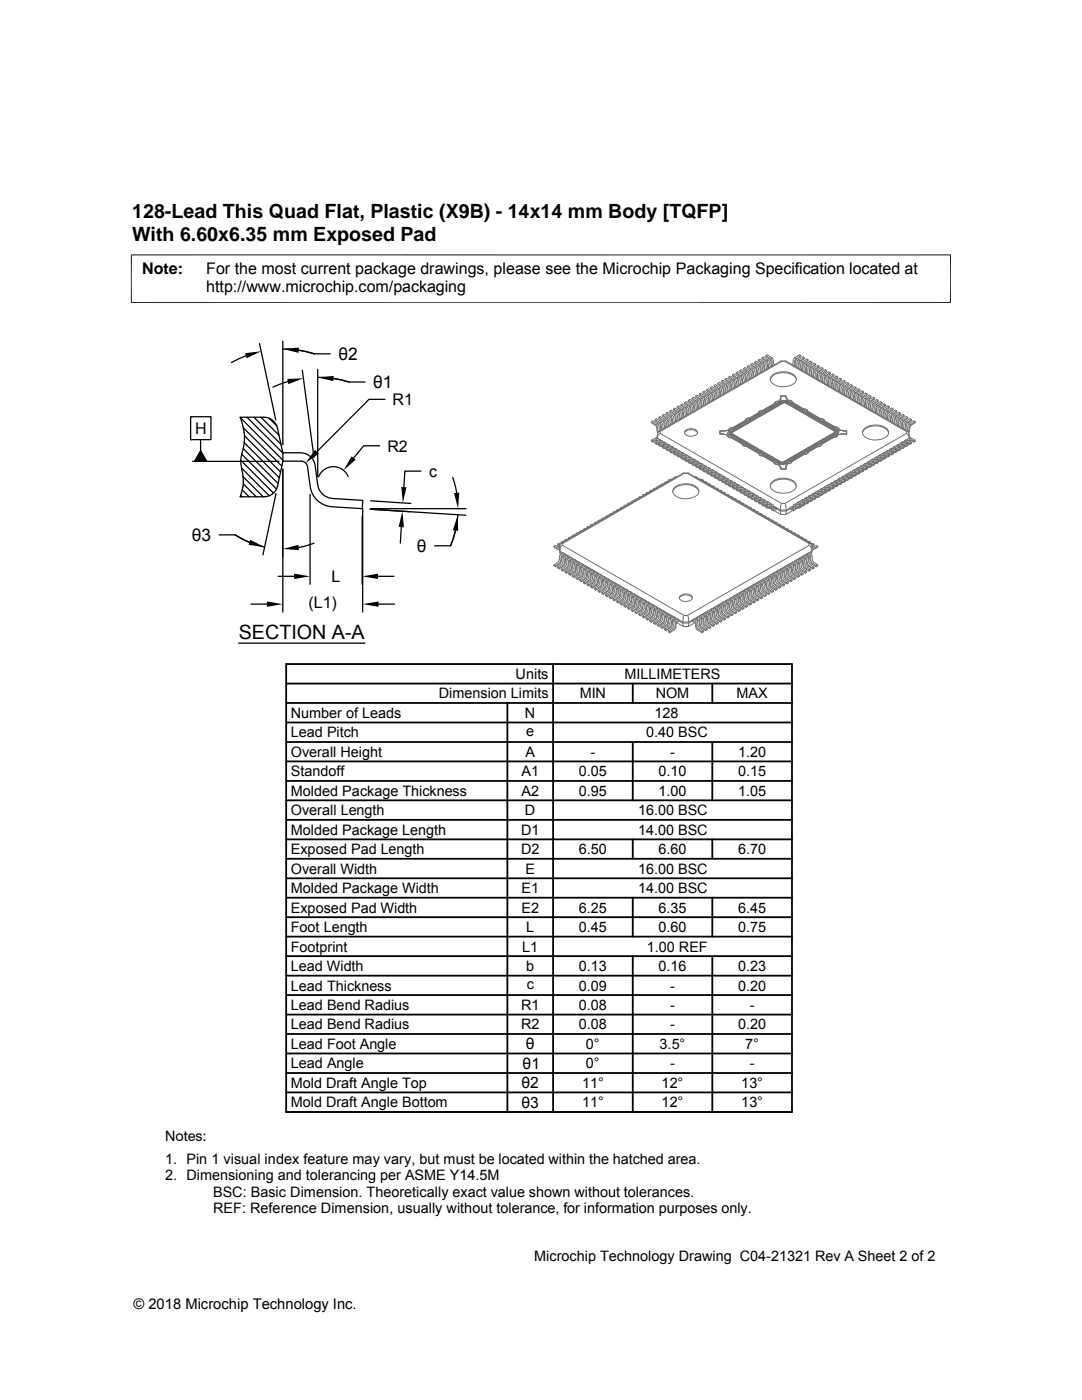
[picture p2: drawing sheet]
<svg xmlns="http://www.w3.org/2000/svg" width="216mm" height="279mm" viewBox="0 0 216 279" stroke-linecap="round" stroke-linejoin="round" font-family="sans-serif">
<defs><g id="words">
<g font-size="3.9">
<text x="26.4" y="43.5">128-Lead This Quad Flat, Plastic (X9B) - 14x14 mm Body [TQFP]</text>
<text x="26.4" y="48">With 6.60x6.35 mm Exposed Pad</text>
<text x="47.6" y="127.5">SECTION A-A</text>
</g>
<g font-size="3.5">
<text x="67.5" y="71.8">θ2</text>
<text x="74.5" y="77.4">θ1</text>
<text x="38.3" y="108">θ3</text>
<text x="83.2" y="110.1">θ</text>
</g>
<g font-size="3.2">
<text x="28.4" y="54.6">Note:</text>
<text x="41.1" y="58.3">http://www.microchip.com/packaging</text>
<text x="41.1" y="54.6">For the most current package drawings, please see the Microchip Packaging Specification located at</text>
<text x="78.3" y="80.8">R1</text>
<text x="38.9" y="86.6">H</text>
<text x="77.3" y="90.1">R2</text>
<text x="85.6" y="95.2">c</text>
<text x="66.1" y="116.2">L</text>
<text x="61.5" y="121.4">(L1)</text>
</g>
<g font-size="3.1">
<text x="104.9" y="209.4">θ</text>
<text x="104.3" y="213.3">θ1</text>
<text x="104.1" y="217.2">θ2</text>
<text x="104.1" y="221.1">θ3</text>
</g>
<g font-size="2.9">
<text x="102.9" y="135.5">Units</text>
<text x="124.6" y="135.5">MILLIMETERS</text>
<text x="58" y="143.3">Number of Leads</text>
<text x="87.6" y="139.4">Dimension Limits</text>
<text x="104.8" y="143.3">N</text>
<text x="115.7" y="139.4">MIN</text>
<text x="130.6" y="143.3">128</text>
<text x="130.8" y="139.4">NOM</text>
<text x="147" y="139.4">MAX</text>
<text x="58" y="147.2">Lead Pitch</text>
<text x="105" y="146.9">e</text>
<text x="128.9" y="147.2">0.40 BSC</text>
<text x="58" y="154.9">Standoff</text>
<text x="58" y="151">Overall Height</text>
<text x="104.1" y="154.9">A1</text>
<text x="104.8" y="151">A</text>
<text x="115.5" y="154.9">0.05</text>
<text x="117.8" y="151">-</text>
<text x="131.4" y="154.9">0.10</text>
<text x="133.7" y="151">-</text>
<text x="147.3" y="154.9">0.15</text>
<text x="147.3" y="151">1.20</text>
<text x="58" y="158.8">Molded Package Thickness</text>
<text x="104.1" y="158.8">A2</text>
<text x="115.5" y="158.8">0.95</text>
<text x="131.4" y="158.8">1.00</text>
<text x="147.3" y="158.8">1.05</text>
<text x="58" y="166.6">Molded Package Length</text>
<text x="58" y="162.7">Overall Length</text>
<text x="104" y="166.6">D1</text>
<text x="104.8" y="162.7">D</text>
<text x="127.3" y="166.6">14.00 BSC</text>
<text x="127.3" y="162.7">16.00 BSC</text>
<text x="58" y="170.5">Exposed Pad Length</text>
<text x="104" y="170.5">D2</text>
<text x="115.5" y="170.5">6.50</text>
<text x="131.4" y="170.5">6.60</text>
<text x="147.3" y="170.5">6.70</text>
<text x="58" y="178.2">Molded Package Width</text>
<text x="58" y="174.4">Overall Width</text>
<text x="104" y="178.2">E1</text>
<text x="104.8" y="174.4">E</text>
<text x="127.3" y="178.2">14.00 BSC</text>
<text x="127.3" y="174.4">16.00 BSC</text>
<text x="58" y="182.1">Exposed Pad Width</text>
<text x="104" y="182.1">E2</text>
<text x="115.5" y="182.1">6.25</text>
<text x="131.4" y="182.1">6.35</text>
<text x="147.3" y="182.1">6.45</text>
<text x="58" y="186">Foot Length</text>
<text x="58" y="189.9">Footprint</text>
<text x="104.2" y="189.9">L1</text>
<text x="105" y="186">L</text>
<text x="115.5" y="186">0.45</text>
<text x="129.1" y="189.9">1.00 REF</text>
<text x="131.4" y="186">0.60</text>
<text x="147.3" y="186">0.75</text>
<text x="58" y="193.8">Lead Width</text>
<text x="58" y="197.7">Lead Thickness</text>
<text x="105" y="193.8">b</text>
<text x="105.1" y="197.4">c</text>
<text x="115.5" y="197.7">0.09</text>
<text x="115.5" y="193.8">0.13</text>
<text x="131.4" y="193.8">0.16</text>
<text x="133.7" y="197.7">-</text>
<text x="147.3" y="197.7">0.20</text>
<text x="147.3" y="193.8">0.23</text>
<text x="58" y="201.6">Lead Bend Radius</text>
<text x="104" y="201.6">R1</text>
<text x="115.5" y="201.6">0.08</text>
<text x="133.7" y="201.6">-</text>
<text x="149.6" y="201.6">-</text>
<text x="58" y="209.3">Lead Foot Angle</text>
<text x="58" y="205.4">Lead Bend Radius</text>
<text x="104" y="205.4">R2</text>
<text x="115.5" y="205.4">0.08</text>
<text x="116.9" y="209.3">0°</text>
<text x="131.6" y="209.3">3.5°</text>
<text x="133.7" y="205.4">-</text>
<text x="147.3" y="205.4">0.20</text>
<text x="148.7" y="209.3">7°</text>
<text x="58" y="213.2">Lead Angle</text>
<text x="116.9" y="213.2">0°</text>
<text x="133.7" y="213.2">-</text>
<text x="149.6" y="213.2">-</text>
<text x="58" y="221">Mold Draft Angle Bottom</text>
<text x="58" y="217.1">Mold Draft Angle Top</text>
<text x="116.1" y="221">11°</text>
<text x="116.1" y="217.1">11°</text>
<text x="132" y="221">12°</text>
<text x="132" y="217.1">12°</text>
<text x="147.9" y="221">13°</text>
<text x="147.9" y="217.1">13°</text>
<text x="32.9" y="227.6">Notes:</text>
<text x="32.9" y="232.2">1. Pin 1 visual index feature may vary, but must be located within the hatched area.</text>
<text x="32.9" y="235.5">2. Dimensioning and tolerancing per ASME Y14.5M</text>
<text x="42.5" y="238.8">BSC: Basic Dimension. Theoretically exact value shown without tolerances.</text>
<text x="42.5" y="242.2">REF: Reference Dimension, usually without tolerance, for information purposes only.</text>
<text x="106.6" y="251.7">Microchip Technology Drawing C04-21321 Rev A Sheet 2 of 2</text>
<text x="26.6" y="261.3">© 2018 Microchip Technology Inc.</text>
</g>
</g></defs>
<g fill="none" stroke="#727272" stroke-width=".2">
<path d="M137.4 79.9l.9 .6 .3-.2M138.1 79.5l.9 .6 .3-.2M138.8 79l1 .7 .3-.2M139.3 79.9l.3 .3 .1 1.1M139.3 79.9l-.9-.6-.3 .2v.2l.7 .5a1.74 1.74 0 0 1 .5 1.4M139.6 78.6l.9 .6 .3-.1M139.8 79.7l.2 .4 .2 1M140.1 79.5l.2 .4 .2 1M140.1 79.5l-1-.6-.3 .1v.3l1 .7 .2 1.2M140.3 78.2l.9 .6 .3-.1M140.5 79.2l.3 .5 .1 1M140.8 79.1l.3 .4 .1 1"/>
<path d="M140.8 79.1l-1-.7-.2 .2-.1 .2 1 .7 .2 1.3M141 77.8l1 .6 .3-.2M141.2 78.8l.3 .3 .1 1.1M141.5 78.7l.3 .3 .1 1.1M141.5 78.7l-.9-.7-.3 .2v.2l.9 .7 .3 1.2M141.8 77.3l.9 .7 .3-.2M142 78.4l.2 .3 .2 1.1M142.3 78.2l.2 .3 .2 1.1M142.3 78.2l-1-.6-.3 .2v.2l.7 .5a1.7 1.7 0 0 1 .5 1.4M142.5 76.9l.9 .7 .3-.2M142.7 78l.2 .3 .2 1.1M143 77.8l.2 .3 .2 1.1"/>
<path d="M143 77.8l-1-.6-.2 .1v.3l.7 .4a1.72 1.72 0 0 1 .4 1.5h.1M143.2 76.5l1 .6 .3-.2M143.4 77.6l.3 .4 .2 1M143.7 77.4l.3 .4 .2 1M143.7 77.4l-.9-.7-.3 .2v.2l.9 .8 .3 1.2M144 76.1l.9 .6 .3-.2M144.2 77.1l.2 .4 .2 1M144.5 76.9l.2 .4 .2 1.1M144.5 76.9l-1-.6-.3 .2v.2l1 .7 .2 1.2M144.7 75.6l.9 .7 .3-.2M144.9 76.7l.2 .3 .2 1.1M145.2 76.5l.2 .4 .2 1"/>
<path d="M145.2 76.5l-.9-.6-.3 .2v.2l.9 .6 .3 1.3M145.4 75.2l1 .6 .3-.1M145.6 76.3l.3 .3 .2 1.1M145.9 76.1l.3 .3 .2 1.1M145.9 76.1l-.9-.6-.3 .1v.3l1 .7 .2 1.2M146.2 74.8l.9 .6 .3-.2M146.4 75.8l.2 .4 .2 1.1M146.7 75.7l.2 .4 .2 1M146.7 75.7l-1-.6-.3 .1v.2l1 .8 .2 1.2M146.9 74.4l1 .6 .3-.2M147.1 75.4l.3 .4 .2 1M147.4 75.2l.3 .5 .1 1"/>
<path d="M147.4 75.2l-.9-.6-.3 .2v.2l1 .8 .2 1.1M147.7 73.9l.9 .7 .3-.2M147.9 75l.2 .3 .2 1.1M148.2 74.8l.2 .3 .2 1.1M148.2 74.8l-1-.6-.3 .2v.2l1 .8 .2 1.1M148.4 73.5l.9 .6 .3-.1M148.6 74.6l.2 .3 .2 1.1M148.9 74.4l.2 .3 .2 1.1M148.9 74.4l-.9-.6-.3 .1-.1 .3 1 .7 .2 1.2M149.1 73.1l1 .6 .3-.1M149.3 74.1l.3 .4 .2 1.1M149.6 74l.3 .3 .2 1.1"/>
<path d="M149.6 74l-.9-.7-.3 .2v.2l.7 .5a1.74 1.74 0 0 1 .5 1.4M149.9 72.7l.9 .6 .3-.2M150.1 73.7l.2 .4 .2 1M150.4 73.6l.2 .4 .2 1M150.4 73.6l-1-.7-.3 .2v.2l1 .7 .2 1.2M150.6 72.2l1 .7 .2-.2M150.8 73.3l.3 .4 .1 1M151.1 73.1l.3 .4 .1 1M151.1 73.1l-.9-.6-.3 .2-.1 .2 1 .7 .2 1.2M151.3 71.8l1 .7 .3-.2M151.6 72.9l.2 .3 .2 1.1M151.8 72.7l.3 .3 .2 1.1"/>
<path d="M151.8 72.7l-.9-.6-.3 .1v.3l.9 .7 .3 1.2M152.1 71.4l.9 .6 .3-.1M152.3 72.5l.2 .3 .2 1.1M152.6 72.3l.2 .3 .2 1.1M152.6 72.3l-1-.7-.3 .2v.2l.7 .5a1.7 1.7 0 0 1 .5 1.4v.1M152.8 71l1 .6 .3-.2M153 72l.2 .3 .2 1.1M153.3 71.9l.2 .3 .2 1.1M153.3 71.9l-.9-.7-.3 .2v.2l.9 .7 .3 1.2M153.7 75.8a2.57 2.57 0 0 1 2.9-1.4l1.5 .4 .6 .5 .2 .5M153.8 71.6l.2 .4 .2 1M154.1 71.4l.2 .4 .2 1"/>
<path d="M154.1 71.4l-1-.6-.3 .2v.2l1 .7 .2 1.2M154.1 74.9a3.7 3.7 0 0 1 4.6 .2 1.13 1.13 0 0 1-.7 1.7 3.4 3.4 0 0 1-4.2-.7 .98 .98 0 0 1 .3-1.2zM155.8 72.1l-24.4 14M155.8 72.1h.2M155.8 72.1h.9M156.6 72.1h.2l24.4 14M158.5 71.4l1-.6 .3 .2-1 .6zM158.5 71.4l-.2 .4-.2 1M158.8 71.6l-.2 .4-.2 1M159.3 71.9l.9-.7 .3 .2-.9 .6zM159.3 71.9l-.3 .4-.1 1M159.6 72l-.3 .4-.1 1"/>
<path d="M159.8 71v.2l-1 .7-.2 1.2M160 72.3l1-.7 .3 .2-1 .7zM160 72.3l-.2 .3-.2 1.1M160.3 72.5l-.2 .3-.2 1.1M160.5 71.4v.2l-1 .8-.2 1.1M160.8 72.7l.9-.6 .3 .1-1 .7zM160.8 72.7l-.3 .3-.2 1.1M161 72.9l-.2 .3-.2 1.1M161.3 71.8v.2l-1 .7-.2 1.3M161.5 73.1l.9-.6 .3 .2-.9 .6zM161.5 73.1l-.2 .3-.2 1.1M161.8 73.3l-.2 .3-.2 1.1"/>
<path d="M162 72.2v.3l-1 .8-.2 1.1M162.2 73.6l1-.7 .3 .2-1 .6zM162.2 73.6l-.2 .4-.2 1M162.5 73.7l-.2 .4-.2 1M162.7 72.7l.1 .2-1 .8-.3 1.1M163 74l.9-.7 .3 .2-.9 .6zM163 74l-.3 .4-.2 1M163.3 74.1l-.3 .5-.2 1M163.5 73.1v.2l-1 .8-.2 1.1M163.7 74.4l1-.6 .2 .1-.9 .7zM163.7 74.4l-.2 .3-.2 1.1M164 74.6l-.2 .3-.2 1.1"/>
<path d="M164.2 73.5v.2l-.9 .7-.3 1.2M164.4 74.8l1-.6 .3 .2-1 .6zM164.4 74.8l-.2 .3-.2 1.1M164.7 75l-.2 .3-.2 1.1M164.9 73.9l.1 .3-1 .8-.3 1.1M165.2 75.2l.9-.6 .3 .2-.9 .6zM165.2 75.2l-.2 .4-.2 1.1M165.5 75.4l-.3 .3-.2 1.1M165.7 74.4v.2l-1 .8-.2 1.1M165.9 75.7l1-.6 .3 .1-1 .6zM165.9 75.7l-.2 .4-.2 1M166.2 75.8l-.3 .5-.1 1"/>
<path d="M166.4 74.8v.2l-1 .8-.2 1.1M166.6 76.1l1-.6 .3 .1-1 .7zM166.6 76.1l-.2 .4-.2 1M166.9 76.3l-.2 .3-.2 1.1M167.2 75.2v.2l-1 .8-.2 1.2M167.4 76.5l.9-.6 .3 .2-.9 .6zM167.4 76.5l-.2 .4-.2 1M167.7 76.7l-.3 .3-.1 1.1M167.9 75.6v.3l-1 .8-.2 1.1M168.1 76.9l1-.6 .3 .2-1 .6zM168.1 76.9l-.2 .4-.2 1.1M168.4 77.1l-.2 .3-.2 1.1"/>
<path d="M168.6 76.1v.2l-.9 .6-.3 1.3M168.8 77.4l1-.6 .3 .1-1 .7zM168.8 77.4l-.2 .3-.2 1.1M169.1 77.6l-.2 .4-.2 1M169.4 76.5v.2l-.9 .6-.3 1.3M169.6 77.8l.9-.6 .3 .1-.9 .7zM169.6 77.8l-.3 .4-.1 1M169.9 78l-.3 .4-.1 1M170.1 76.9v.2l-1 .8-.2 1.2M170.3 78.2l1-.6 .3 .2-1 .6zM170.3 78.2l-.2 .3-.2 1.1M170.6 78.4l-.2 .3-.2 1.1"/>
<path d="M170.8 77.3v.3l-.9 .8-.2 1.1M171.1 78.7l.9-.7 .3 .2-1 .6zM171.1 78.7l-.3 .3-.2 1.1M171.3 78.8l-.2 .3-.2 1.1M171.6 77.8v.2l-1 .8-.2 1.1M171.8 79.1l.9-.7 .3 .2-.9 .6zM171.8 79.1l-.2 .3-.2 1.1M172.1 79.2l-.2 .4-.2 1.1M172.3 78.2v.2l-1 .8-.2 1.1M172.5 79.5l1-.6 .3 .1-1 .7zM172.5 79.5l-.2 .4-.2 1M172.8 79.7l-.2 .4-.2 1"/>
<path d="M173 78.6l.1 .2-1 .8-.2 1.2M173.3 79.9l.9-.6 .3 .2-.9 .6zM173.3 79.9l-.3 .4-.2 1M173.8 79v.3l-1 .7-.2 1.2M174.5 79.5v.2l-.9 .7-.3 1.2M175.2 79.9l.1 .2-1 .8-.2 1.1M126.7 99.8l-.3 .2M126.7 99.8l.2 .1M126.7 99.7l.3 .1M127.3 99.6h-.2v.1M127.4 99.3l.3 .1M127.5 99.4l-.4 .2-.1-.1-.3 .3"/>
<path d="M127.5 99.4h.1M127.9 99.2l-.2-.1-.3 .2 .1 .1M128.1 99.2l-.2-.1-.1 .2M128.2 98.8l.3 .2M128.2 99l-.3 .1M128.2 99h.2M128.8 98.8l-.2-.1v.2M128.9 98.4l.3 .2M129.1 98.6l-.6 .1-.3 .1v.2M129.4 98.3l-.5 .1v.2M129.5 98.3h-.1l-.1 .2M129.7 98.1l-.3 .2"/>
<path d="M129.7 98.1l.1 .1M129.7 98l.2 .1M130 87.8v.3l.3 .1 .8-.4 .2 .2M130 84.1l.9 .7 .3-.2M130.3 97.9h-.2v.1M130.4 97.6l.3 .1M130.4 97.7l-.7 .3v.1M130.4 97.7h.2M130.7 88.3v.2l.3 .2 .9-.5 .2 .2M130.7 83.7l1 .6 .3-.1M130.9 87.4l.5 .1M130.9 87.4l.3 .1-.9 .5"/>
<path d="M130.9 87.4l-.9 .4 .3 .2v.2M130.9 84.8l.2 .3 .3 1.1M131 97.5l-.1-.1-.1 .2M131 87.9l.1 .2M131 87.8v.1M131.1 97.1l.3 .2M131.1 97.3l-.4 .1-.3 .2v.1M131.1 88.6h.1M131.1 97.3h.2M131.2 88.6l.2 .1M131.2 87.5l.2 .1 .1 .3M131.2 84.6l.2 .3 .2 1.1"/>
<path d="M131.2 84.6l-.9-.6-.3 .1v.2l1 .8 .1 1.1 .2 .2M131.4 88.5v.2M131.4 88.7v.2l.3 .2 .8-.4 .3 .1M131.4 83.3l1 .6 .3-.1M131.5 87.8h.1M131.6 88.4h.2M131.7 87.8l.4 .2M131.7 87.8l.3 .2-1 .4M131.7 87.8l-1 .5 .3 .1v.3M131.7 84.3l.2 .4 .2 1M131.7 86.1h-.3a1.17 1.17 0 0 0-.2 1.3l.1-.6 .4-.3M131.7 86.1l24.3-14h.6l24.2 14v.4l-24.2 14h-.6l-24.3-14z"/>
<path d="M131.8 97.1l-.2-.1-.1 .2M131.8 88.3v.2M131.9 96.7l.2 .1M132 88h.1l.1 .3M132 84.2l.2 .3 .2 1.1M132 84.2l-1-.7-.3 .2v.2l.7 .5a1.7 1.7 0 0 1 .5 1.4v.1M132.1 96.9l-.7 .1-.3 .1v.2M132.1 88.9l.1 .3-.3-.2M132.2 89.1v.2l.3 .2 .8-.4 .2 .1M132.2 82.9l.9 .6 .3-.2M132.2 88.2l.1 .1M132.3 96.6l-.4 .1v.2"/>
<path d="M132.3 88.8h.2M132.4 88.2l.5 .2M132.4 88.2l.3 .2-1 .5M132.4 88.2l-1 .5 .3 .2v.2M132.4 83.9l.2 .3 .2 1.1M132.5 88.7v.2M132.5 88.7h.1M132.5 96.6h-.2v.2M132.6 96.3l.3 .1M132.6 89.4v.1M132.7 88.4h.2l.1 .3M132.7 83.8l.2 .3 .2 1.1"/>
<path d="M132.7 83.8l-1-.7-.3 .2v.2l1 .7 .3 1.2M132.8 96.5l-.2-.1-.3 .2M132.9 89.3v.3l-.3-.1M132.9 89.5v.3l.3 .1 .8-.4 .3 .2M132.9 82.4l1 .7 .3-.2M133 89.2h.3M133.1 88.6l.5 .2M133.1 88.6l.3 .2-.9 .5M133.1 88.6l-.9 .5 .3 .2v.2M133.1 83.5l.3 .4 .2 1M133.2 96.2h-.1l-.1 .2M133.2 89.1l.1 .3"/>
<path d="M133.3 96l-.7 .3v.1M133.3 95.8l.3 .2M133.3 96l.2 .1M133.4 88.8l.2 .1 .1 .2M133.4 83.3l.3 .4 .2 1M133.4 83.3l-.9-.6-.3 .2v.2l.9 .7 .3 1.2M133.6 89.7l.1 .3-.4-.1M133.7 90l-.1 .2 .3 .2 .8-.4 .3 .1M133.7 82l.9 .7 .3-.2M133.7 89.1h.1M133.8 89.6l.2 .1M133.8 95.8l-.2-.1-.3 .1v.2"/>
<path d="M133.9 89.1l.4 .2M133.9 89.1l.3 .1-1 .5M133.9 89.1l-1 .4 .3 .2v.2M133.9 83.1l.2 .4 .2 1M134 95.8l-.2-.1v.2M134 89.6v.2M134 89.5v.1M134.1 90.3h.1M134.1 90.3l.3 .1M134.2 89.2l.2 .1 .1 .3M134.2 82.9l.2 .3 .2 1.1M134.2 82.9l-1-.6-.3 .1v.3l1 .7 .2 1.2"/>
<path d="M134.2 98.1a2.58 2.58 0 0 1 3-1.4l1.5 .5 .5 .4 .2 .5M134.3 95.6l-.5 .1M134.3 90.2l.1 .2M134.4 90.4v.2l.3 .2 .8-.4 .2 .1M134.4 81.6l.9 .6 .3-.2M134.5 89.5v.1M134.5 90.1h.2M134.6 89.5l.5 .2M134.6 89.5l.3 .2-.9 .4M134.6 89.5l-.9 .5 .3 .1-.1 .3M134.6 82.7l.2 .3 .2 1.1M134.6 97.2a3.7 3.7 0 0 1 4.6 .2 1.13 1.13 0 0 1-.6 1.8 3.4 3.4 0 0 1-4.2-.7 .98 .98 0 0 1 .2-1.3z"/>
<path d="M134.7 95.4l-.2-.1v.2M134.7 90v.2M134.7 90h.1M134.9 89.7h.2l.1 .3M134.9 82.5l.2 .3 .2 1.1M134.9 82.5l-.9-.6-.3 .1-.1 .2 1 .7 .3 1.3M135 95.2l-.5 .1M135.1 90.6v.3l-.3-.2M135.1 90.8v.2l.3 .2 .8-.4 .3 .1M135.1 81.2l1 .6 .3-.2M135.2 89.9v.1M135.3 90.5h.2"/>
<path d="M135.3 89.9l.5 .2M135.3 89.9l.3 .2-.9 .5M135.3 89.9l-.9 .5 .3 .2v.2M135.3 82.2l.3 .3 .2 1.1M135.4 90.4l.1 .2M135.6 91.1h.1M135.6 90.1h.3v.3M135.6 82l.3 .4 .2 1.1M135.6 82l-.9-.6-.3 .2v.2l.9 .6 .3 1.3M135.8 91l.1 .3-.3-.2M135.9 91.2l-.1 .3 .3 .1 .8-.4 .3 .2M135.9 80.8l.9 .6 .3-.2"/>
<path d="M135.9 90.4h.1M136 90.9l.2 .1M136.1 90.3l.4 .2M136.1 90.3l.3 .2-1 .5M136.1 90.3l-1 .5 .3 .2v.2M136.1 81.8l.2 .3 .2 1.1M136.2 90.8v.3M136.2 90.8h.1M136.4 90.5l.2 .1 .1 .2M136.4 81.6l.2 .4 .2 1M136.4 81.6l-1-.6-.3 .2v.2l1 .8 .2 1.1M136.4 94.4l.1 .1"/>
<path d="M136.4 94.4l-24.4 14.1M136.4 94.4h.9M136.5 91.4l.1 .3-.3-.1M136.6 86.4a1.58 1.58 0 0 1 2.6 0M136.6 91.7v.2l.3 .2 .8-.4 .2 .1M136.6 80.3l1 .6 .3-.1M136.7 90.8h.1M136.7 86a1.61 1.61 0 0 1 2.5 .3 1.55 1.55 0 0 1-2.6 .1zM136.7 91.3l.2 .1M136.8 90.8l.5 .2M136.8 90.8l.3 .1-.9 .5M136.8 90.8l-.9 .4 .3 .2-.1 .2"/>
<path d="M136.8 81.4l.3 .4 .1 1M136.9 91.2v.3M137 92h.1M137.1 92l.2 .1M137.1 90.9l.2 .1 .1 .3M137.1 81.2l.3 .4 .1 1M137.1 81.2l-.9-.6-.3 .2-.1 .2 1.1 .7 .2 1.2M137.2 94.5l.1-.1 24.4 14.1M137.3 91.9v.2M137.4 92.1l-.1 .2 .3 .2 .9-.4 .2 .1M137.4 91.2h.1M137.5 91.8h.2"/>
<path d="M137.6 91.2l.4 .2M137.6 91.2l.3 .2-1 .4M137.6 91.2l-1 .5 .3 .1v.3M137.6 80.9l.2 .4 .2 1.1M137.7 91.7v.2M137.7 91.7h.1M137.8 92.4h.1M137.9 91.4h.1l.1 .3M137.9 80.8l.2 .3 .2 1.1M137.9 80.8l-1-.6-.3 .1v.2l1 .8 .2 1.2M138 92.3l.1 .3-.3-.2M138.1 92.5v.2l.3 .2 .8-.4 .2 .1"/>
<path d="M138.1 91.7h.1M138.2 92.2h.2M138.3 91.6l.4 .2M138.3 91.6l.3 .2-1 .4M138.3 91.6l-.9 .5 .2 .1v.3M138.3 80.5l.2 .3 .2 1.1M138.4 92.1v.2M138.5 92.8h.1M138.6 91.8l.2 .1 .1 .2M138.6 80.3l.2 .4 .2 1.1M138.6 80.3l-1-.6-.2 .2-.1 .2 1 .8 .2 1.1M138.7 92.7l.1 .3-.3-.2"/>
<path d="M138.8 92.9v.3l.3 .1 .7-.3 .3 .1M138.9 92.1h.1M138.9 95.1l.2 .2M138.9 95.1l-.2 .1M138.9 92.6h.2M139 95.4l.1-.1 .1 .2M139 92l.5 .2M139 92l.3 .2-.9 .5M139 92l-.9 .5 .3 .2v.2M139 80.1l.3 .3 .1 1.1M139.1 92.5l.1 .3M139.1 92.5h.1"/>
<path d="M139.3 93.3l.2 .1M139.3 93.3h.1M139.3 92.2l.3 .1v.2M139.4 95.6l.5 .1M139.5 93.1v.3M139.6 93.4l-.1 .2 .3 .2 .9-.5 .2 .2M139.7 93l.2 .1M139.7 95.8l.2-.1 .1 .2M139.8 92.5l.4 .1M139.8 92.5l.3 .1-1 .5M139.8 92.5l-1 .4 .3 .2v.2M139.9 92.9v.3"/>
<path d="M139.9 95.8l.2-.1 .3 .1-.1 .2M140 93.7h.1M140.1 92.6l.2 .2v.2M140.2 93.6l.1 .3-.3-.2M140.3 93.8v.2l.3 .2 .8-.4 .2 .1M140.3 92.9h.1M140.3 96l.5 .1 .3 .3M140.3 96l-.1 .1M140.4 95.8l-.3 .2M140.4 93.5h.2M140.5 96.2h.1l.1 .2M140.5 92.9l.4 .2"/>
<path d="M140.5 92.9l.3 .1-1 .5M140.5 92.9l-.9 .5 .2 .1v.3M140.6 93.4v.2M140.6 93.4h.1M140.8 93l.2 .1 .1 .3M140.9 94l.1 .3-.3-.2M141 94.2v.2l.3 .2 .9-.4 .2 .1M141.1 93.3v.1M141.1 96.4l.4 .1 .3 .2v.2M141.1 96.4l-.2 .1M141.1 96.3l-.3 .1M141.1 93.9h.3"/>
<path d="M141.2 96.6h.2v.2M141.2 93.3l.5 .2M141.2 93.3l.3 .2-.9 .5M141.2 93.3l-.9 .5 .3 .2v.2M141.4 93.8v.2M141.5 94.5v.1M141.5 93.5h.2l.1 .3M141.6 96.9l.2-.1 .3 .2M141.7 94.4l.1 .3-.3-.1M141.8 94.6v.3l.2 .1 .9-.4 .2 .2M141.8 93.8h.1M141.8 96.7l-.3 .1"/>
<path d="M141.9 94.3h.2M141.9 97.1l.2-.1 .1 .2M142 93.7l.4 .2M142 93.7l.3 .2-1 .5M142 93.7l-1 .5 .3 .2v.2M142.1 94.2h.1M142.1 94.2v.3M142.1 97h.2l.3 .1v.2M142.2 95l.3 .1M142.3 93.9h.2l.1 .3M142.4 97.3h.1l.3 .2M142.4 94.8l.1 .3"/>
<path d="M142.5 95.1v.2l.3 .2 .8-.4 .2 .1M142.5 94.2h.1M142.6 97.1l-.3 .2M142.6 94.7l.2 .1M142.7 97.5h.2v.1M142.7 94.2l.5 .1M142.7 94.2l.3 .1-1 .5M142.7 94.2l-.9 .4 .2 .2v.2M142.8 94.6l.1 .3M142.9 97.5l.4 .1v.1M142.9 95.4h.1M143 94.3l.2 .1 .1 .3"/>
<path d="M143.2 95.3v.3l-.3-.2M143.2 95.5v.2l.3 .2 .8-.4 .3 .1M143.3 94.6v.1M143.3 97.7l.3 .2M143.3 97.7h-.2M143.3 97.6l-.3 .1M143.3 95.2h.3M143.4 97.9h.2v.1M143.4 94.6l.5 .2M143.4 94.6l.3 .2-.9 .4M143.4 94.6l-.9 .5 .3 .1v.3M143.6 95.1v.2"/>
<path d="M143.6 95.1h.1M143.6 97.9l.4 .1v.1M143.7 86l1.6-.1 .3-.2-.1-.1 .4-.3 .3 .1 2.6-1.5v-.2l.4-.3 .3 .1 1.9-1.1-.1-.2 .5-.2h.3l2.6-1.5-.1-.2 1-.3v-.2l.2-.1v-.7h1v.4l.2 .3 .4 .2h.3l.5 .3-.1 .1 2.3 1.4 .3-.1 .4 .3-.1 .1 2.7 1.6 .3-.1 .4 .3v.2l2.3 1.3 .2-.1 .8 .7 1.2 .1v.6l-1.6 .1-.3 .2 .1 .1-.5 .3-.2-.1-2.7 1.6 .1 .1-.4 .3-.3-.1-1.9 1.1v.2l-.4 .3-.3-.1-2.6 1.5 .1 .2-1 .3-.2 .4v.6h-1v-.4l-.2-.1v-.2l-.5-.3-.2 .1-.4-.3v-.1l-2.3-1.3h-.2l-.5-.3v-.1l-2.6-1.6-.3 .1-.4-.3v-.2l-2.3-1.3-.2 .1-.8-.7-1.2-.1zM143.7 86l1.6-.1 .3-.2-.1-.1 .4-.3 .3 .1 2.6-1.5v-.2l.4-.3 .3 .1 1.9-1.1-.1-.2 .5-.2h.3l2.6-1.5-.1-.2 1-.3v-.2l.2-.1v-.7h1v.4l.2 .3 .5 .3 .2-.1 .5 .3-.1 .1 2.3 1.4 .3-.1 .4 .3-.1 .1 2.7 1.6 .3-.1 .4 .3v.2l2.3 1.3 .2-.1 .8 .7 1.2 .1v.6l-1.6 .1-.3 .2 .1 .1-.5 .3-.2-.1-2.6 1.5v.2l-.4 .3-.3-.1-1.9 1.1v.2l-.4 .3-.3-.1-2.6 1.5 .1 .2-1 .3-.2 .4v.6h-1v-.4l-.2-.1v-.2l-.5-.3-.2 .1-.4-.3v-.1l-2.3-1.3h-.2l-.5-.3v-.1l-2.6-1.6-.3 .1-.4-.3v-.2l-2.3-1.3-.2 .1-.8-.7-1.2-.1zM143.7 94.8h.3v.3M143.9 95.7l.1 .3-.3-.2M144 95.9v.2l.3 .2 .8-.4 .2 .1M144 95l.1 .1M144 98.1l.5 .1 .3 .2v.2M144 98.1l-.2 .1M144 98l-.3 .1M144.1 95.6h.2"/>
<path d="M144.1 98.3h.2l.1 .2M144.2 95l.4 .2M144.2 95l.3 .2-1 .5M144.2 95l-1 .5 .3 .2v.2M144.3 95.5v.2M144.3 95.5h.1M144.4 96.2h.1M144.5 95.2h.2l.1 .3M144.6 96.1l.1 .3-.3-.2M144.7 96.3v.3l.3 .1 .8-.4 .2 .2M144.8 95.5h.1M144.8 98.6l.2 .1"/>
<path d="M144.8 98.6h-.2M144.8 98.4l-.3 .2M144.8 96l.2 .1M144.9 98.8l.2-.1v.2M144.9 95.4l.5 .2M144.9 95.4l.3 .2-.9 .5M144.9 95.4l-.9 .5 .3 .2v.2M145 95.9l.1 .3M145 95.9h.1M145.1 98.7h.1l.3 .1v.2M145.1 96.6l.3 .2M145.2 95.6l.2 .1 .1 .2"/>
<path d="M145.3 99l.5 .1M145.4 96.5v.3M145.4 96.8v.2l.3 .2 .8-.4 .3 .1M145.5 95.9h.1M145.5 98.8l-.3 .2M145.6 96.4l.2 .1M145.6 99.2l.2-.1v.2M145.6 95.9l.5 .2M145.6 95.9l.3 .1-.9 .5M145.6 95.9l-.9 .4 .3 .2v.2M145.8 96.4v.2M145.8 99.2l.1-.1 .3 .2v.1"/>
<path d="M145.9 96l.3 .1v.3M146.1 99.4l.4 .2M146.1 97l.1 .3-.3-.2M146.2 97.2v.2l.3 .2 .8-.4 .2 .1M146.2 96.3l.1 .1M146.2 99.3l-.2 .1M146.3 96.9h.2M146.3 99.6h.2l.1 .1M146.4 96.3l.5 .2M146.4 96.3l.3 .2-1 .4M146.4 96.3l-1 .5 .3 .1v.3M146.5 96.8v.2"/>
<path d="M146.5 96.8h.1M146.5 99.6l.2-.1 .3 .2v.1M146.6 97.5h.1M146.7 96.5h.2l.1 .3M146.9 97.4v.3l-.3-.2M146.9 97.6v.2l.3 .2 .9-.4 .2 .1M147 99.8l.3 .2M147 99.8l-.2 .1M147 99.7l-.3 .1M147 97.3h.3M147.1 96.7l.5 .2M147.1 96.7l.3 .2-.9 .4"/>
<path d="M147.1 96.7l-.9 .5 .3 .1v.3M147.2 97.2l.1 .2M147.3 97.9h.1M147.4 96.9h.2l.1 .3M147.6 97.8v.3l-.2-.2M147.7 98l-.1 .3 .3 .1 .9-.4 .2 .2M147.7 87.7l-.2 .3 .3-.2M147.7 87.7l.1 .1M147.7 97.2h.1M147.8 97.7h.2M147.8 88.2v-.2l-.1 .1 7.8 4.5 .7 .1 .6-.2 2.1-1.2-.3-.2M147.8 85.1l.2 .1-1.9 1.1v.3l7.8 4.5-.2 .1-5.9-3.4"/>
<path d="M147.8 85.1l.1 .2M147.8 85.1l-2.1 1.3 .1 .2 1.9 1.1M147.8 88l8 4.5 .9-.1 1.9-1.1M147.9 97.1l.4 .2M147.9 97.1l.3 .2-1 .5M147.9 97.1l-1 .5 .3 .2v.2M148 97.6v.3M148 97.6h.1M148 85l6.1-3.5 .1 .1v-.2l2-1.1h.7l1.8 1-.2 .1-1.8-1h-.4l-8.2 4.7zM148.1 98.4l.3 .1M148.2 97.3l.3 .3M148.3 98.2l.1 .3"/>
<path d="M148.4 98.5v.2l.3 .1 .8-.4 .2 .2M148.5 98.1l.2 .1M148.6 97.6l.5 .1M148.6 97.6l.3 .1-.9 .5M148.6 97.6l-.9 .4 .3 .2-.1 .2M148.7 98v.3M148.9 97.7l.2 .1 .1 .3M149.1 98.7v.3l-.3-.2M149.1 98.9v.2l.3 .2 .7-.4 .4 .1M149.2 98h.1M149.2 98.6h.3M149.3 98l.5 .2"/>
<path d="M149.3 98l.3 .1-.9 .5M149.3 98l-.9 .5 .3 .1v.2M149.4 98.5l.1 .2M149.4 98.5h.1M149.6 98.1l.3 .1v.3M149.8 99.1l.1 .3-.3-.2M149.9 99.3l-.1 .2 .3 .2 .9-.4 .2 .1M149.9 98.4v.1M150 99h.2M150.1 98.4l.4 .2M150.1 98.4l.3 .2-1 .5M150.1 98.4l-1 .5 .3 .2v.2"/>
<path d="M150.2 98.9v.2M150.4 98.6h.2v.3M150.5 99.5l.1 .3-.3-.2M150.6 99.7v.3l.3 .1 .8-.4 .2 .2M150.6 98.9h.1M150.7 99.4h.2M150.8 98.8l.5 .2M150.8 98.8l.3 .2-.9 .5M150.8 98.8l-.9 .5 .3 .2-.1 .2M150.9 99.3v.3M150.9 99.3h.1M151.1 99l.2 .1 .1 .2"/>
<path d="M151.3 99.9v.3l-.3-.1M151.4 99.3h.1M151.4 99.8l.3 .1M151.6 99.3l.4 .1M151.6 99.3l.2 .1-.9 .5M151.6 99.3l-1 .4 .3 .2v.2M151.7 99.7v.3M151.8 99.4l.3 .1v.3M152.1 99.7h.1M152.3 99.7l.4 .2M152.3 99.7l.3 .2-1 .4M152.3 99.7l-1 .5 .3 .1v.3"/>
<path d="M152.6 99.9h.2l.1 .3M153.5 81.4l-8 4.6a.47 .47 0 0 0-.3 .4 .47 .47 0 0 0 .3 .5l2 1.1M153.6 81.6l-.1-.2 .2 .1-8 4.6a.38 .38 0 0 0-.2 .3 .38 .38 0 0 0 .2 .4l1.8 1M153.7 97a2.58 2.58 0 0 1 2.9-1.4l1.5 .5 .6 .4 .2 .5M154.1 81.3l1.9-1.2h1l7.7 4.5 .2-.1-8-4.6-1 .1-2.2 1.3 .4 .2M154.1 81.3l.1 .1M154.1 81.3l-.2 .1M154.1 91.2l-.1 .1M154.1 91.2l-.2 .1 2.2 1.1 2.3-1.2M154.1 96.1a3.5 3.5 0 0 1 4.7 .5 1.48 1.48 0 0 1-1.5 1.7 3.4 3.4 0 0 1-3.5-.9 .99 .99 0 0 1 .3-1.3zM158.1 80.3h.1M158.4 91.2l.2 .1"/>
<path d="M158.6 91.1l-.2 .1M158.6 91.3l.1 .1M158.8 81.6l.1-.2 5.8 3.4M158.9 81.4l-.2 .1 7.9 4.6-.1 .2-1.9 1.1 .2 .1 2.1-1.2-.1-.3-1.9-1.1M160 99.9h-.2l-.1 .3M160 99.9l.3-.2 1 .5M160 99.9l1 .4 .3-.1v.2l-.3 .2v-.3M160.3 99.7l-.4 .2M160.5 99.7h-.1M160.7 99.9l.1-.2 .9 .4M160.8 99.4l-.3 .1v.3M160.8 99.4l.2-.1 1 .4"/>
<path d="M160.8 99.4l.9 .5 .3-.2v.3l-.3 .1v-.2M161 99.7l-.1 .3M161 82h.1M161 99.3l-.4 .1M161.2 99.8l-.3 .1M161.2 99.3h.1M161.3 99.9v.3M161.4 99.4l.2-.1 .9 .4M161.5 99l-.2 .1-.1 .2M161.5 99l.3-.2 .9 .5M161.5 99l.9 .5 .3-.2 .1 .2-.3 .2-.1-.2M161.7 99.3h.1"/>
<path d="M161.7 99.3v.3M161.8 98.8l-.5 .2M161.9 99.4h-.2M161.9 98.9h.1M162.1 99.5l-.1 .3 .3-.2M162.1 99l.2-.1 .9 .4M162.2 98.6l-.2 .1-.1 .2M162.2 98.6l.3-.2 1 .5M162.2 98.6l1 .5 .3-.2v.2l-.3 .2v-.2M162.4 98.9v.2M162.5 98.4l-.4 .2M162.6 99h-.2"/>
<path d="M162.6 99h.1M162.7 98.4l-.1 .1M162.8 99.1l-.1 .3 .3-.2M163 98.1l-.3 .2v.2M163 98.1l.3-.1 .9 .5M163 98.1l.9 .5 .3-.1v.2l-.3 .1v-.2M163 99.2h.1M163.2 98.5h.1M163.2 98.5l-.1 .2M163.2 98.5l.7 .3M163.2 98.5l-.3 .1M163.3 98l-.5 .2"/>
<path d="M163.4 98.6h-.3M163.4 98h.1M163.5 98.7v.3l.3-.2M163.6 98.2l.2-.2 .9 .4M163.7 97.7l-.2 .1-.1 .3M163.7 97.7l.3-.1 .9 .4M163.7 97.7l1 .5 .2-.2 .1 .3-.3 .1v-.2M163.8 98.8h.1M163.9 98v.3M164 97.6l-.5 .1M164.1 98.1l-.2 .1M164.3 98.2l-.1 .3 .3-.1"/>
<path d="M164.3 83.9h.1M164.3 97.7l.2-.1 .9 .4M164.4 87.5l.2 .1-6 3.5M164.4 87.5l-8.2 4.7h-.4l-1.7-1M164.4 87.5l.1 .2M164.4 97.3l-.3 .3M164.4 97.3l.3-.2 1 .5M164.4 97.3l1 .5 .3-.2v.2l-.3 .2v-.2M164.6 97.6h.1M164.6 97.6v.3M164.7 97.1l-.4 .2M164.8 97.7h-.2"/>
<path d="M164.9 97.2h-.1M165 97.8v.3l.2-.2M165.1 97.3l.2-.1 .8 .4M165.1 84.8l1.9 1.1 .1 .2-.1 .4-8.1 4.6 .2 .1 8-4.6 .3-.3-.2-.5-2.1-1.2-.2 .3M165.1 84.6l-.4 .2v.2l.2-.1M165.2 96.9h-.2l-.1 .3M165.2 96.9l.3-.2 .9 .5M165.2 96.9l.9 .4 .3-.1v.2l-.3 .2v-.3M165.4 97.2l-.1 .2M165.5 96.7l-.5 .2M165.6 97.3h-.3M165.6 97.3h.1"/>
<path d="M165.7 97.4v.3l.3-.2M165.9 96.5h-.2l-.1 .3M165.9 96.5l.3-.2 1 .5M165.9 96.5l1 .4 .3-.1v.2l-.3 .2v-.3M166 97.5h.1M166.1 96.8h.1M166.1 96.8v.2M166.1 96.8l.8 .4M166.1 96.8l-.3 .1M166.2 96.3l-.4 .2M166.3 96.9h-.2M166.3 96.9h.1"/>
<path d="M166.4 96.3l-.1 .1M166.5 97l-.1 .3 .3-.2M166.6 96.5l.2-.2 .8 .4M166.6 96l-.1 .1-.1 .3M166.6 96l.3-.1 1 .4M166.6 96l1 .5 .3-.2v.3l-.3 .1v-.2M166.7 97.1h.1M166.8 96.4v.2M166.9 95.9l-.4 .2M167 96.4l-.2 .1M167.1 95.9h-.1M167.2 96.5v.3l.2-.2"/>
<path d="M167.3 96l.2-.1 .8 .4M167.4 95.6l-.2 .1-.1 .2M167.4 95.6l.3-.2 .9 .5M167.4 95.6l.9 .5 .3-.2v.2l-.3 .2v-.2M167.6 95.9l-.1 .3M167.6 95.9h.1M167.7 95.4l-.5 .2M167.8 96l-.2 .1M167.8 96h.1M168 96.1l-.1 .2M168 95.6l.3-.1 .8 .4M168.1 95.2h-.2l-.1 .3"/>
<path d="M168.1 95.2l.3-.2 1 .5M168.1 95.2l1 .5 .3-.2v.2l-.3 .2v-.2M168.2 96.2l-.3 .1M168.3 95.5h.1M168.3 95.5v.2M168.4 95l-.4 .2M168.5 95.6h-.2M168.6 95l-.1 .1M168.7 95.7l-.1 .3 .3-.2M168.8 94.8h-.2v.3M168.8 94.8l.3-.2 1 .5M168.8 94.8l1 .4 .3-.1v.2l-.3 .2v-.3"/>
<path d="M169 95.1h.1M169 95.1v.2M169.1 95.1l.7 .4M169.1 95.1l-.3 .1M169.1 94.6l-.4 .2M169.2 95.2h-.2M169.2 95.2h.1M169.3 94.6v.1M169.4 95.3v.3l.3-.2M169.5 94.8l.2-.2 .9 .4M169.6 94.3l-.2 .1-.1 .3M169.6 94.3l.3-.1 .9 .4"/>
<path d="M169.6 94.3l.9 .5 .3-.2v.3l-.2 .1-.1-.2M169.7 95.4h.1M169.8 94.6l-.1 .3M169.9 94.2l-.5 .1M170 94.7l-.2 .1M170.1 94.2h-.1M170.2 94.8l-.1 .3 .3-.1M170.2 94.3l.2-.1 .9 .4M170.3 93.9l-.2 .1v.2M170.3 93.9l.3-.2 1 .5M170.3 93.9l1 .5 .3-.2v.2l-.3 .2v-.2M170.5 94.2h.1"/>
<path d="M170.5 94.2v.3M170.6 93.7l-.4 .2M170.7 94.3h-.2M170.8 93.8h-.1M170.9 94.4v.2M171 93.9l.2-.1 .8 .4M171.1 93.5l-.3 .1v.2M171.1 93.5l.2-.2 1 .5M171.1 93.5l.9 .5 .3-.2v.2l-.3 .2v-.2M171.1 94.5v.1M171.1 94.6h-.2M171.3 93.8l-.1 .2"/>
<path d="M171.3 93.3l-.4 .2M171.5 93.9h-.3M171.5 93.9h.1M171.5 93.3v.1M171.6 94v.3l.3-.2M171.8 93l-.2 .1-.1 .3M171.8 93l.3-.1 .9 .5M171.8 93l.9 .5 .3-.1 .1 .2-.3 .2-.1-.3M172 93.4h.1M172 93.4v.2M172 93.4l.8 .4M172 93.4l-.3 .1"/>
<path d="M172.1 92.9l-.5 .2M172.1 86.4a2.57 2.57 0 0 1 2.9-1.4l1.6 .4 .5 .5 .2 .5M172.2 93.5h-.2M172.2 93.5h.1M172.3 92.9h-.1M172.4 93.6l-.1 .3 .3-.2M172.4 93.1l.2-.2 .9 .4M172.5 85.5a3.7 3.7 0 0 1 4.6 .2 1.14 1.14 0 0 1-.7 1.7 3.5 3.5 0 0 1-4.2-.6 .95 .95 0 0 1 .3-1.3zM172.5 92.6l-.2 .2v.2M172.5 92.6l.3-.1 1 .4M172.5 92.6l1 .5 .3-.2v.3l-.3 .1v-.2M172.6 93.7h.1"/>
<path d="M172.7 92.9v.3M172.8 92.5l-.4 .1M172.9 93l-.2 .1M172.9 93h.1M173 92.5h.1M173.1 93.1l-.1 .3 .3-.1M173.2 92.6l.2-.1 .8 .4M173.3 92.2l-.3 .1v.2M173.3 92.2l.3-.2 .9 .5M173.3 92.2l.9 .5 .3-.2v.2l-.3 .2v-.2M173.3 93.3h.1M173.5 92.5h.1"/>
<path d="M173.5 92.5l-.1 .3M173.6 80.1l-.3 .4-.2 1M173.6 92l-.5 .2M173.7 92.6h-.3M173.7 92.6h.1M173.7 92.1h.1M173.8 92.7v.2M173.9 92.2l.2-.1 .9 .4M174 80.3l1-.6 .2 .2-.9 .6zM174 80.3l-.2 .4-.2 1.1M174 91.8l-.2 .1-.1 .2M174 91.8l.3-.2 .9 .5"/>
<path d="M174 91.8l1 .4 .2-.1 .1 .2-.3 .2v-.3M174.1 92.8h.1M174.1 92.8l-.3 .1M174.2 92.1v.2M174.3 80.5l-.2 .3-.2 1.1M174.3 91.6l-.5 .2M174.4 92.2h-.2M174.4 92.2h.1M174.5 91.7h-.1M174.6 92.3l-.1 .3 .3-.2M174.6 91.8l.3-.1 .8 .4M174.8 91.4h-.2l-.1 .3"/>
<path d="M174.8 91.4l.2-.2 1 .5M174.8 91.4l.9 .4 .3-.1v.2l-.3 .2v-.3M174.8 80.8l.9-.6 .3 .1-1 .6zM174.8 80.8l-.3 .3-.2 1.1M174.8 92.4h.1M174.9 91.7h.1M174.9 91.7v.2M175 91.2l-.4 .2M175 80.9l-.2 .4-.2 1.1M175.1 91.8h-.2M175.1 91.8h.1M175.2 91.2h.1"/>
<path d="M175.3 91.9v.3l.2-.2M175.4 91.4l.2-.2 .8 .4M175.5 81.2l.9-.6 .3 .2-.9 .6zM175.5 81.2l-.2 .3-.2 1.1M175.5 90.9l-.2 .1-.1 .3M175.5 90.9l.3-.1 .9 .4M175.5 90.9l.9 .5 .3-.2v.3l-.3 .1v-.2M175.5 92h.1M175.7 91.2l-.1 .3M175.8 81.4l-.2 .3-.3 1.1M175.8 90.8l-.5 .2M175.9 91.4h-.3"/>
<path d="M175.9 91.3v.1M175.9 90.8h.1M176 80.3v.2l-1 .8-.2 1.2M176 91.4v.3l.3-.1M176.1 90.9l.3-.1 .8 .4M176.2 90.5l-.2 .1-.1 .2M176.2 90.5l.3-.2 1 .5M176.2 90.5l1 .5 .3-.2v.2l-.3 .2v-.2M176.2 81.6l1-.6 .3 .2-1 .6zM176.2 81.6l-.2 .4-.2 1M176.3 91.6h.1M176.4 90.8h.1"/>
<path d="M176.4 90.8v.3M176.5 90.3l-.4 .2M176.5 81.8l-.2 .4-.2 1M176.6 90.9l-.2 .1M176.7 90.4h-.1M176.7 80.8v.2l-1 .7-.2 1.2M176.8 91v.2M176.9 90.5l.2-.1 .8 .4M177 82l.9-.6 .3 .2-1 .6zM177 82l-.3 .5-.2 1M177 90.1h-.2l-.1 .3M177 90.1l.2-.2 1 .5"/>
<path d="M177 90.1l.9 .5 .3-.2v.2l-.3 .2v-.2M177 91.1l-.2 .1M177 91.1h.1M177.1 90.4v.2M177.2 82.2l-.2 .3-.2 1.1M177.2 89.9l-.4 .2M177.3 90.5h-.2M177.3 90.5h.1M177.4 89.9v.1M177.5 81.2v.2l-1 .8-.2 1.1M177.5 90.6v.3l.3-.2M177.6 90.1l.3-.1 .7 .4"/>
<path d="M177.7 89.7h-.2l-.1 .3M177.7 89.7l.3-.2 .9 .5M177.7 89.7l.9 .4 .3-.1v.2l-.3 .2v-.3M177.7 82.5l.9-.6 .3 .1-.9 .7zM177.7 82.5l-.2 .3-.2 1.1M177.9 90h.1M177.9 90l-.1 .2M178 89.5l-.5 .2M178 82.7l-.2 .3-.2 1.1M178.1 90.1h-.2M178.1 89.5v.1M178.2 81.6v.2l-.9 .6-.3 1.3"/>
<path d="M178.3 90.2l-.1 .3 .3-.2M178.3 89.7l.3-.2 .8 .4M178.4 82.9l1-.6 .3 .1-1 .7zM178.4 82.9l-.2 .3-.2 1.1M178.4 89.2l-.2 .1-.1 .3M178.4 89.2l.3-.1 1 .4M178.4 89.2l1 .5 .3-.2v.3l-.3 .1v-.2M178.5 90.3h.1M178.6 89.5v.1M178.6 89.6v.2M178.7 83.1l-.2 .3-.2 1.1M178.7 89.1l-.4 .2"/>
<path d="M178.8 89.7h-.2M178.8 89.6v.1M178.9 89.1h-.1M178.9 82v.2l-.9 .7-.3 1.3M179 89.7l-.1 .3 .3-.1M179.1 89.2l.2-.1 .8 .4M179.2 88.8l-.3 .1v.2M179.2 88.8l.3-.2 .9 .5M179.2 88.8l.9 .5 .3-.2v.2l-.3 .2v-.2M179.2 83.3l.9-.6 .3 .2-.9 .6zM179.2 83.3l-.3 .4-.2 1M179.3 89.1v.3"/>
<path d="M179.5 88.6l-.5 .2M179.5 83.5l-.3 .4-.2 1M179.6 89.2h-.3M179.6 88.7h.1M179.7 82.4v.3l-.8 .4-.2 .4-.2 1.1M179.7 89.3v.2M179.8 88.8l.2-.1 .9 .4M179.9 83.8l.9-.7 .3 .2-.9 .6zM179.9 83.8l-.3 .4-.1 1M179.9 88.4l-.2 .1-.1 .2M179.9 88.4l.3-.2 .9 .5M179.9 88.4l.9 .5 .3-.2v.2l-.2 .2-.1-.2"/>
<path d="M180 89.5h-.3M180 89.4v.1M180.1 88.7h.1M180.1 88.7v.2M180.2 83.9l-.3 .4-.1 1M180.2 88.2l-.5 .2M180.3 88.8h-.2M180.4 88.2l-.1 .1M180.4 82.9v.2l-1 .8-.2 1.1M180.5 88.9l-.1 .3 .3-.2M180.5 88.4l.2-.2 .9 .5M180.6 88h-.2v.3"/>
<path d="M180.6 88l.3-.2 1 .5M180.6 88l1 .4 .3-.1v.2l-.3 .2v-.3M180.6 84.2l-.2 .3-.2 1.1M180.6 84.2l1-.7 .3 .2-1 .6zM180.8 88.3v.2M180.8 86.5l.5 .3 .1 .6M180.8 86.1h.4a1.24 1.24 0 0 1 .3 1.3M180.9 87.8l-.4 .2M180.9 84.3l-.2 .4-.2 1M181 88.4h-.2M181 88.4h.1M181.1 87.8h-.1"/>
<path d="M181.1 83.3v.2l-.9 .8-.2 1.1M181.2 88.5l-.1 .3 .3-.2M181.3 88l.2-.2 .8 .4M181.3 86.4h.1M181.4 84.6l.9-.6 .3 .1-.9 .7zM181.4 84.6l-.3 .3-.1 1.1M181.4 87.5l-.3 .1v.3M181.4 87.5l.3-.1 .9 .4M181.4 87.5l.9 .5 .3-.2v.3l-.3 .1v-.2M181.4 88.6h.1M181.5 87.4l-.3 .1M181.6 87.8l-.1 .3"/>
<path d="M181.7 84.8l-.3 .3-.2 1.1M181.7 87.4h-.2M181.9 83.7v.2l-1 .8-.2 1.2M182.6 84.1v.2l-1 .9-.3 1.2M111.3 108.6l.3 .2M111.5 113.3l1-.6 .2-1.2 .7-.5-.3-.2-.6 .4-.3 1.3-.9 .7 .2 .1 .1 .2M111.6 109.2l-.8-.3-.3 .1v.3l1.1 .4M111.7 110.2l.5 .3M111.7 110.2l.1 .5M111.7 108.5l-.4 .1v.2l.3 .2M111.8 110.7l-.4 1.4-.9 .6 .3 .2v.2M111.8 110.7l.6-.3 .3 .2-.7 .4-.3 1.3-.9 .6"/>
<path d="M111.9 108.5h-.2l-.1 .7-.2 .2-.9-.4M112 108.2l.3 .1M112 108.3l-.3 .2M112 108.3l.2 .1M112.2 111.1l.3 .1M112.3 113.7l.9-.6 .2-1.2 .8-.5-.3-.2-.7 .5-.3 1.2-.9 .7 .3 .1v.3M112.3 108.5l24.2-14h.7l24.2 14v.4l-24.2 13.9h-.7l-24.2-13.9zM112.3 108.9l-.4 .3-.2 .8 24.5 14.1 .3-1.3M112.3 108.5l-.4 .1-.2 .7v.9M112.6 108.1h-.2v.1M112.7 110.6v.2l-.6 .3-.2 1.3-1.1 .7-.3-.2v-.2M112.7 110.8l.2 .1"/>
<path d="M112.7 107.9l-.7 .3v.1M112.7 107.8l.3 .1M112.7 107.9l.2 .1M112.9 111.5l.3 .2M113 114.2l.9-.7 .3-1.2 .7-.5-.3-.1-.7 .4-.3 1.2-.9 .7 .3 .2v.2M113.3 107.7l-.1-.1-.1 .2M113.4 111v.2l-.5 .4-.3 1.2-1 .7-.3-.1v-.2M113.4 111.2l.3 .1M113.5 107.3l.2 .2M113.5 107.5l-.5 .1-.3 .3M113.5 107.5h.1M113.7 111.9l.2 .2"/>
<path d="M113.7 114.6l1-.6 .2-1.3 .7-.5-.3-.1-.6 .4-.2 1.1-1 .8 .2 .2 .1 .2M113.9 107.2l-.4 .1v.2M114.1 107.3l-.2-.1v.2M114.2 111.4v.2l-.6 .4-.1 1-.3 .3-.9 .7-.3-.2v-.2M114.2 111.6l.2 .2M114.2 106.9l.3 .1M114.2 107.1l-.3 .1M114.2 107.1h.2M114.4 112.4l.3 .1M114.8 106.8h-.1l-.1 .2M114.9 111.8v.3l-.6 .4-.1 .8-.2 .5-1 .6-.3-.2v-.2M114.9 112l.2 .2"/>
<path d="M114.9 106.5l.3 .1M115.1 106.7h-.6l-.3 .2v.2M115.1 112.8l.3 .1M115.2 115.4l.9-.6 .3-1.2 .7-.5-.3-.2-.6 .4-.4 1.3-.9 .7 .3 .1v.3M115.4 113.1l-.3 1.1-.9 .7 .3 .1v.2M115.4 113.1l.1-.2 .6-.4 .3 .2-.7 .4-.3 1.3-.9 .6M115.4 106.4l-.2-.1-.3 .2v.1M115.6 106.4h-.2l-.1 .2M115.6 112.2v.3l-.5 .3-.3 1.3-1 .7-.3-.2v-.2M115.6 112.5l.3 .1M115.7 106l.3 .2M115.7 106.2l-.3 .2"/>
<path d="M115.7 106.2l.1 .1M115.9 113.2l.2 .1M116 115.9l.9-.7 .3-1.3 .6-.4-.3-.2-.6 .5-.3 1.3-.9 .6 .3 .2v.2M116.3 106l-.2-.1v.2M116.4 112.7v.2l-.6 .4-.1 1-.2 .3-1 .6-.3-.1v-.2M116.4 112.9l.2 .1M116.4 105.6l.3 .2M116.6 105.8l-.6 .1-.3 .1v.2M116.6 113.6l.3 .2M116.7 116.3l.9-.7 .3-1.2 .7-.5-.3-.1-.7 .4-.2 1.2-1 .7 .3 .2v.2M116.8 105.5h-.1l-.3 .1v.2M117 105.6l-.2-.1v.2"/>
<path d="M117.1 113.1v.2l-.6 .4-.1 1-.2 .3-1 .7-.2-.2-.1-.2M117.1 113.3l.3 .2M117.1 105.2l.3 .1M117.2 105.3l-.3 .2M117.2 105.3l.1 .1M117.3 114l.3 .2M117.4 116.7l.8-.5 .3-.5 .1-.9 .7-.4-.3-.2-.7 .4-.2 1.2-1 .8 .3 .1 .1 .2M117.8 105.1h-.2l-.1 .2M117.8 113.5v.2l-.5 .5-.1 .8-.2 .4-1 .7-.3-.2v-.2M117.8 113.7l.3 .2M117.9 104.8l.3 .1M117.9 104.9l-.8 .3 .1 .1"/>
<path d="M117.9 104.9l.2 .1M118.1 114.5l.2 .1M118.2 117.2l.9-.7 .3-1.2 .7-.5-.3-.2-.7 .4-.2 1.2-1 .8 .3 .2v.2M118.3 104.7l-.1-.1-.3 .2v.1M118.5 104.7h-.2v.1M118.6 113.9v.3l-.6 .4-.1 .9-.2 .3-1 .7-.3-.1v-.3M118.6 114.2l.2 .1M118.6 104.4l.3 .1M118.6 104.5l-.3 .2M118.6 104.5h.2M118.8 114.9l.3 .2M118.9 117.6l.9-.6 .2-.4 .1-.9 .7-.5-.3-.1-.7 .4-.2 1.2-1 .7 .3 .2v.2"/>
<path d="M119.2 104.3l-.1-.1-.1 .2M119.3 114.4v.2l-.5 .4-.3 1.2-1 .7-.3-.1-.1-.2M119.3 114.6l.3 .1M119.4 104.1l-.8 .3v.1M119.4 104.1h.1M119.4 103.9l.2 .2M119.5 115.3l.3 .2M119.7 118l.9-.6 .2-1.3 .7-.4-.3-.2-.7 .4-.2 1.3-.9 .6 .3 .2v.2M119.8 103.8h-.1l-.3 .1v.2M120 103.9l-.2-.1v.2M120.1 114.8v.2l-.6 .4-.3 1.3-1 .7-.3-.2v-.2M120.1 115l.2 .2"/>
<path d="M120.1 103.5l.3 .2M120.1 103.7l-.3 .1M120.1 103.7h.2M120.3 115.8l.3 .1M120.4 118.4l.8-.5 .4-1.4 .7-.4-.3-.2-.7 .4-.3 1.3-.9 .7 .3 .1v.2M120.7 103.4h-.1l-.1 .2M120.8 115.2v.2l-.6 .4-.1 .9-.2 .4-1 .7-.3-.2v-.2M120.8 115.4l.3 .2M120.8 103.1l.3 .1M120.8 103.2l-.7 .3v.2M120.8 103.2l.2 .1M121 116.2l.3 .1"/>
<path d="M121.1 118.9l.9-.7 .3-1.2 .7-.5-.3-.2-.6 .4-.4 1.3-.9 .7 .3 .2v.2M121.5 103h-.2l-.1 .1M121.5 115.7v.2l-.5 .3-.1 1-.2 .3-1 .7-.3-.2v-.2M121.5 115.9l.3 .1M121.6 102.7l.2 .1M121.6 102.8l-.8 .3v.1M121.6 102.8h.2M121.8 116.6l.2 .2M121.9 119.3l.9-.7 .2-1.2 .7-.5-.3-.1-.6 .4-.3 1.3-.9 .6 .3 .2v.2M122.2 102.6h-.2v.1M122.3 116.1v.2l-.6 .3-.2 1.3-1.1 .7-.3-.1v-.2M122.3 116.3l.2 .1"/>
<path d="M122.3 102.2l.3 .2M122.3 102.4l-.4 .1-.3 .2v.1M122.3 102.4h.2M122.5 117l.3 .2M122.6 119.7l.9-.6 .2-1.2 .8-.6-.3-.1-.7 .4-.3 1.3-.9 .6 .3 .2v.2M122.9 102.2l-.1-.1-.1 .2M123 116.5v.2l-.6 .4-.1 1-.2 .3-1 .7-.3-.2v-.2M123 116.7l.3 .2M123 102l-.7 .2v.2M123 101.8l.3 .1M123 102h.2M123.2 117.5l.3 .1"/>
<path d="M123.7 101.7h-.2l-.1 .2M123.7 116.9v.2l-.5 .5-.3 1.2-1 .7-.3-.2v-.2M123.7 117.1l.3 .2M123.8 101.4l.3 .1M123.8 101.5l-.5 .1-.3 .4M123.8 101.5l.2 .1M124 117.9l.2 .1M124.4 101.3h-.2v.2M124.5 117.3v.3l-.6 .4-.1 1-.3 .3-.9 .6-.3-.2v-.2M124.5 117.6l.2 .1M124.5 100.9l.3 .2M124.5 101.1l-.7 .3v.1"/>
<path d="M124.5 101.1l.2 .1M124.7 118.3l.3 .1M124.9 100.9l-.1-.1-.3 .1v.2M125.1 100.9l-.1-.1-.1 .2M125.2 117.8v.2l-.5 .4-.2 .9-.1 .4-1.1 .6-.3-.1v-.2M125.2 118l.3 .1M125.2 100.5l.3 .2M125.3 100.7l-.3 .1M125.3 100.7h.1M125.5 118.7l.2 .2M125.9 100.5l-.2-.1-.1 .2M125.9 118.2v.2l-.5 .4-.3 1.3-1 .7-.3-.2v-.2"/>
<path d="M125.9 118.4l.3 .2M126 100.1l.3 .1M126 100.2l-.8 .3v.2M126 100.2l.2 .1M126.2 119.1l.2 .2M126.4 100l-.1-.1-.3 .2v.2M126.6 100h-.2v.2M126.7 118.6v.3l-.6 .3-.3 1.3-1 .7-.3-.2v-.2M126.7 118.8l.2 .2M126.9 119.6l.3 .1M127.4 119v.3l-.5 .4-.2 1-.1 .2-1.1 .7-.2-.1-.1-.3M127.4 119.3l.3 .1"/>
<path d="M127.7 120l.2 .2M128.1 119.5v.2l-.5 .4-.1 .8-.2 .4-1 .7-.3-.1v-.2M128.1 119.7l.3 .1M128.9 119.9v.2l-.6 .5-.1 .8-.2 .4-1 .7-.3-.2v-.2M135.6 119.4a1.58 1.58 0 0 1 2.5 0M135.6 119a1.51 1.51 0 0 1 2.6 .3 1.51 1.51 0 0 1-2.6 .1zM144.8 119.9l.7 .5 .1 .8 .3 .5 .8 .6 .3-.2v.2l-.3 .2-1-.7-.2-.2-.1-1-.6-.5v-.2l.3-.2 .7 .5 .2 1.2 1 .7M145.5 119.5l.7 .4 .3 1.3 .9 .6 .3-.1v.2l-.3 .1-1-.7-.2-.3-.1-.9-.6-.4v-.2l.3-.2 .7 .5 .3 1.2 .9 .7M145.5 119.7l-.2 .1M146 120l-.2 .2M146.3 119l.6 .4 .2 1 .3 .5 .7 .5 .3-.2v.3l-.3 .1-1-.7-.2-.4-.1-.8-.5-.4v-.3l.3-.1 .7 .5 .2 1.2 .9 .6M146.3 119.3l-.3 .1"/>
<path d="M146.8 119.6l-.3 .1M147 118.6l.7 .5 .3 1.2 .9 .7 .3-.2v.2l-.3 .2-1-.7-.2-.3-.1-1-.6-.3v-.3l.3-.2 .7 .5 .3 1.3 .9 .6M147 118.8l-.3 .2M147.1 100h.2v.2M147.3 100l.1-.1 .3 .2v.2M147.5 119.1l-.3 .2M147.7 100.2l.7 .3v.2M147.7 100.2l-.2 .1M147.7 100.1l-.3 .1M147.7 118.2l.7 .5 .3 1.2 .9 .6 .3-.1v.2l-.3 .2-.9-.7-.2-.2-.3-1.2-.5-.3v-.2l.3-.2 .7 .5 .2 .9 .2 .5 .8 .5M147.7 118.4l-.2 .2M147.8 100.5l.2-.1v.2"/>
<path d="M148.3 118.7l-.3 .2M148.3 100.7l.4 .1M148.4 100.5l-.2 .2M148.5 117.8l.7 .4 .3 1.3 .9 .6 .3-.1-.1 .2-.3 .1-1-.6-.3-1.4-.5-.3v-.2l.3-.2 .7 .5 .2 1.2 1 .7M148.5 118l-.3 .1M148.5 100.9h.2l.1 .1M148.7 100.9l.2-.1 .3 .1v.2M149 118.3l-.3 .1M149 101.2l.2-.1 .3 .2M149.2 100.9l-.3 .2M149.2 117.3l.7 .5 .2 .9 .2 .5 .8 .5 .3-.2v.2l-.3 .2-1-.6-.2-.4-.1-1-.6-.3v-.3l.3-.1 .7 .4 .3 1.3 .9 .6M149.2 117.6l-.2 .1"/>
<path d="M149.3 101.3h.2v.2M149.5 101.3l.1-.1 .3 .2v.1M149.7 117.9l-.2 .1M149.9 101.5l.5 .1 .3 .2-.1 .2M149.9 101.5l-.2 .1M149.9 101.4l-.3 .1M150 116.9l.6 .4 .3 1.3 .9 .7 .3-.2v.2l-.3 .2-.9-.6-.3-.4-.1-1-.5-.4v-.2l.3-.1 .7 .4 .2 1.3 .9 .6M150 117.1l-.3 .2M150 101.7h.2l.1 .2M150.5 117.5l-.3 .1M150.6 102l.5 .1 .3 .3M150.6 102h-.1"/>
<path d="M150.7 101.8l-.3 .1M150.7 116.5l.7 .5 .3 1.2 .9 .7 .3-.2-.1 .2-.3 .2-1-.7-.3-1.3-.5-.4v-.2l.3-.2 .7 .5 .3 1.2 .9 .7M150.7 116.7l-.3 .2M150.8 102.2l.1-.1 .1 .2M151.1 119.7v.2M151.2 117l-.3 .2M151.3 100.2v.2l.3 .2 .7-.4 .4 .1M151.4 102.4l.4 .1 .3 .2v.1M151.4 102.4h-.2M151.4 102.2l-.3 .2M151.4 116.1l.7 .5 .3 1.2 .9 .6 .3-.1v.2l-.3 .1-1.1-.7-.2-1.2-.6-.4v-.2l.3-.2 .7 .5 .3 1.2 .9 .7M151.4 116.3l-.2 .1"/>
<path d="M151.5 102.6h.2v.1M151.8 100.5l.2 .1M151.8 119.3v.2M151.9 116.6l-.2 .2M152 102.8l.6 .1 .3 .2v.1M152 100.4v.2M152.1 100.6v.2l.3 .2 .7-.4 .3 .1M152.1 102.7l-.3 .1M152.2 115.7l.6 .4 .3 1.3 1 .6 .2-.2v.2l-.3 .2-1-.7-.2-.3-.1-1-.5-.3v-.2l.3-.2 .6 .4 .3 1.3 .9 .6M152.2 115.9l-.3 .1M152.2 100.3h.2M152.2 103h.2l.1 .1"/>
<path d="M152.4 100.2h.1M152.4 100.2v.2M152.5 100.9h.1M152.6 118.9l-.1 .2M152.7 116.2l-.3 .1M152.7 100.8l.1 .3-.3-.2M152.8 101v.2l.3 .2 .7-.4h.3l.2 .9 .7-.3v-.2l-.3-.2-.3 .2M152.8 100.1l.1 .1M152.8 103.2l.5 .1 .3 .2v.2M152.8 103.2l-.1 .1M152.9 103.1l-.3 .1M152.9 115.2l.7 .5 .3 1.2 .9 .7 .3-.2v.2l-.3 .2-1-.6-.2-.4-.1-.9-.6-.5v-.2l.3-.1 .7 .4 .3 1.3 .9 .6"/>
<path d="M152.9 115.4l-.2 .2M152.9 100.7h.2M153 103.4h.2v.2M153 100.1l.5 .2M153 100.1l.3 .2-.9 .5M153 100.1l-.9 .5 .3 .2v.2M153.1 100.6l.1 .2M153.2 101.3l.3 .2M153.3 100.3l.2 .1 .1 .2M153.3 118.4v.2M153.4 115.8l-.3 .1M153.5 101.2l.1 .3 .3-.2"/>
<path d="M153.6 100.6h.1M153.6 103.7l.3 .1M153.6 103.7h-.2M153.6 103.5l-.3 .2M153.6 101.1l.3 .1M153.6 114.8l.7 .5 .3 1.2 .9 .7 .3-.2v.2l-.3 .2-1-.7-.2-.3-.1-1-.6-.4v-.2l.3-.2 .7 .5 .3 1.2 .9 .7M153.6 115l-.2 .2M153.7 101.5l.2 .1M153.7 103.9l.2-.1v.2M153.8 100.5l.4 .2M153.8 100.5l.3 .2-1 .5M153.8 100.5l-1 .5 .3 .2v.2"/>
<path d="M153.9 101v.7l.4 .2M153.9 103.8h.2l.2 .1v.2M154.1 100.7l.2 .1 .1 .8 .6-.2M154.1 118l-.1 .2M154.1 115.3l-.2 .2M154.3 104.1l.3 .2 .2-.1 .3 .2v.1M154.3 104.1h-.1M154.3 101.2l.2 .1M154.3 103.9l-.2 .2M154.4 114.4l.7 .4 .2 1.3 1 .6 .2-.1v.2l-.3 .1-1-.7-.3-1.2-.5-.4v-.2l.3-.2 .7 .5 .2 1.2 .9 .7M154.4 114.6l-.3 .1M154.5 101.9l1.3 .8"/>
<path d="M154.5 104.3l.1-.1 .1 .2M154.8 117.6v.2M154.9 114.9l-.3 .2M155.1 104.5l.2 .2M155.1 104.5h-.2M155.1 104.4l-.3 .1M155.1 113.9l.7 .5 .1 .9 .3 .5 .8 .5 .3-.2v.3l-.3 .1-1-.6-.2-.3-.1-1-.6-.4v-.3l.3-.1 .7 .4 .3 1.3 .9 .6M155.1 114.2l-.2 .1M155.2 104.7h.2v.1M155.4 104.7l.1-.1 .3 .2v.1M155.5 117.2v.2M155.6 114.5l-.3 .1"/>
<path d="M155.8 104.9l.3 .2 .2-.1 .2 .2v.1M155.8 104.9l-.2 .1M155.8 104.8l-.3 .1M155.9 113.5l.6 .5 .3 1.2 .9 .7 .3-.2v.2l-.3 .2-1-.7-.2-.4-.1-.8-.5-.5v-.2l.2-.2 .7 .5 .3 1.2 .9 .7M155.9 113.7l-.3 .2M155.9 105.1h.2v.2M156 100.5l-.3 1.3-1.4-.8M156.3 116.7l-.1 .2M156.3 114l-.2 .2M156.5 105.3l.3 .2M156.5 105.3l-.1 .1M156.5 105.2l-.2 .1"/>
<path d="M156.6 113.1l.6 .4 .2 1 .3 .4 .8 .5 .3-.1v.2l-.3 .2-1.1-.7-.3-1.3-.5-.4v-.2l.3-.2 .7 .6 .2 1.1 1 .7M156.6 113.3l-.3 .2M156.6 100.5l.3 1.3h-1.2v.2l-.7-.4M156.7 105.6l.1-.1 .1 .2M156.8 105.5h.2l.3 .1v.2M157 116.3v.2M157.1 113.6l-.3 .2M157.1 105.8l.6 .1 .3 .1v.2M157.3 105.6l-.3 .2M157.3 112.7l.7 .4 .3 1.3 .9 .6 .3-.1v.2l-.3 .1-1-.6-.2-.3-.1-1-.6-.4v-.2l.3-.2 .7 .4 .3 1.3 .9 .7M157.3 112.9l-.2 .1M157.4 106l.1-.1 .1 .2"/>
<path d="M157.6 101.6l-.7 .4-.1 .7h-1M157.7 115.9v.2M157.8 113.2l-.3 .1M158 106.2l.3 .2M158 106.2l-.2 .1M158 106l-.3 .2M158.1 112.2l.6 .5 .3 1.3 .9 .6 .3-.2v.2l-.3 .2-.9-.6-.5-1.5-.4-.2v-.3l.2-.1 .7 .4 .2 1 .2 .4 .8 .5M158.1 112.5l-.3 .1M158.1 101.9l-1.3 .8M158.1 106.4h.2v.2M158.2 101.4l-.3-.2-.3 .2v.2l.7 .3 .3-.9 .9 .4M158.2 101.2l-.1 .1"/>
<path d="M158.3 101l-1.4 .8v.2h-1.2l.1 .7M158.3 106.4l.2-.1 .3 .2v.1M158.5 115.4v.3M158.5 100.7l-.2 .1-.2 .8-.5-.2M158.5 100.7l.3-.2 1 .5M158.5 100.7l1 .5 .3-.2v.2l-.3 .2v-.2M158.6 112.8l-.3 .1M158.6 106.7h.6l.3 .2v.2M158.7 101l-.1 .7-.3 .2M158.7 101h.1M158.8 106.5l-.3 .1M158.8 111.8l.7 .5 .1 .9 .3 .5 .8 .5 .3-.2v.2l-.3 .2-1-.6-.2-.4-.2-1-.5-.3v-.3l.3-.1 .7 .4 .2 1.3 1 .6"/>
<path d="M158.8 112l-.3 .2M158.8 100.5l-.4 .2M158.9 106.8h.1l.1 .2M158.9 101.5l-.2 .1M158.9 101.1l-.2 .1M158.9 101.1h.1M159.1 101.2v.3l-.4-.2M159.2 100.7l.2-.1 .8 .4M159.2 115v.2M159.3 100.3h-.2l-.1 .3M159.3 100.3l.3-.2 .9 .5M159.3 100.3l.9 .5 .3-.2v.2l-.3 .2v-.2"/>
<path d="M159.3 112.4l-.3 .1M159.4 101.3l-.4 .2M159.5 100.6l-.1 .2M159.5 107.1l.4 .1 .3 .1v.2M159.5 107.1h-.2M159.5 106.9l-.3 .1M159.5 111.4l.7 .4 .2 1 .2 .4 .8 .5 .3-.1v.2l-.3 .2-1-.7-.2-.4-.1-.9-.6-.4v-.2l.3-.2 .7 .5 .3 1.2 .9 .7M159.5 111.6l-.2 .2M159.6 100.1l-.5 .2M159.6 107.3l.2-.1v.2M159.7 100.7h-.3M159.7 100.1v.1"/>
<path d="M159.9 100.8l-.1 .3 .3-.2M159.9 114.6v.2M160 111.9l-.2 .2M160.1 100.9h.1M160.2 107.5l.5 .1 .3 .2v.1M160.2 107.5h-.2M160.2 100.2h.1M160.2 100.2v.2M160.2 107.3l-.2 .2M160.3 100.2l.7 .4M160.3 100.2l-.4 .1M160.3 111l.7 .4 .2 1.3 .9 .6 .3-.1v.2l-.3 .1-.9-.6-.2-.3-.2-1-.5-.4v-.2l.3-.2 .7 .5 .2 1.2 .9 .7"/>
<path d="M160.3 111.2l-.3 .1M160.3 107.7l.2-.1 .1 .2M160.4 100.3h-.2M160.4 100.3h.1M160.6 100.4l-.1 .2 .3-.1M160.7 114.2v.2M160.8 111.5l-.3 .2M161 107.9l.4 .1 .3 .3M161 107.9h-.2M161 107.8l-.3 .1M161 110.6l.7 .4 .3 1.3 .9 .6 .3-.2v.2l-.3 .2-1.1-.7-.2-1.2-.6-.4v-.2l.3-.2 .6 .3M161 110.8l-.3 .1"/>
<path d="M161.1 108.1h.1l.1 .1M161.4 108.9l.4 .3 .2 .8-24.6 14.1v.3h-1.2l.2 .6M161.4 108.5l.4 .1 .2 .7v.9l-.5 .3M161.4 113.7v.3M161.5 111.1l-.3 .1M161.6 100.1l-.3 .1M161.7 108.3l-.2 .1M161.7 108.3l.7 .3v.2l-.3 .2M161.7 108.2l-.3 .1M161.8 108.5h.2l.1 .7 .2 .2 .9-.4M161.9 110.7l.4 1.4 .9 .6M162 110.2l-.1 .5"/>
<path d="M162.1 109.2l.8-.3 .3 .1v.3l-1.1 .4M162.1 113.3v.2M162.4 108.6l-.3 .2M162.9 112.9v.2M123.3 120.1l.9-.6 .3-1.3 .7-.4-.3-.2-.7 .4-.2 1.3-1 .7 .3 .1v.2M124.1 120.5l.9-.6 .2-1.2 .7-.5-.3-.2-.6 .4-.2 1.2-1 .8 .3 .1v.3M124.8 121l.9-.7 .3-1.2 .7-.5-.3-.2-.7 .5-.2 1.1-.2 .3-.8 .5 .3 .2v.2M125.5 121.4l.9-.6 .3-1.3 .7-.5-.3-.1-.6 .4-.4 1.3-.9 .6 .3 .2v.2M126.3 121.8l.9-.6 .3-1.3 .6-.4-.3-.2-.6 .4-.2 1.2-1 .8 .3 .1v.2M127 122.3l.9-.7 .3-1.2 .7-.5-.3-.2-.7 .4-.2 1.2-1 .8 .3 .2v.2M127.7 122.7l.8-.5 .3-.6 .1-.8 .7-.5-.3-.2-.7 .5-.1 1.1-1.1 .8 .3 .2 .1 .2M128.4 120.4l.3 .2"/>
<path d="M128.5 123.1l.8-.6 .3-.4v-.9l.8-.4-.3-.2-.7 .4-.3 1.2-.9 .7 .3 .2v.2M128.9 120.1l.2 .2M129.1 120.9l.3 .1M129.2 123.5l.9-.5 .2-.4 .1-.9 .7-.5-.3-.2-.6 .4-.3 1.2-1 .8 .3 .1v.2M129.6 120.3v.2l-.5 .4-.3 1.3-1 .7-.3-.2-.1-.2M129.6 120.5l.3 .2M129.9 121.3l.2 .1M130 124l.9-.7 .3-1.3 .6-.4-.3-.2-.6 .5-.3 1.2-.9 .7 .3 .2v.2M130.4 120.8v.2l-.6 .3-.3 1.3-1 .7-.3-.2v-.2M130.4 121l.2 .1M130.6 121.7l.3 .2M130.7 124.4l.9-.7 .3-1.2 .7-.5-.3-.1-.7 .3-.2 1.3-1 .7 .3 .2v.2"/>
<path d="M131.1 121.2v.2l-.5 .3-.2 1.1-.2 .2-1 .7-.3-.1v-.2M131.1 121.4l.3 .1M131.3 122.1l.3 .2M131.4 124.8l.8-.5 .3-.5 .1-.9 .7-.5-.3-.1-.7 .4-.3 1.3-.9 .6 .3 .2v.2M131.8 121.6v.2l-.5 .4-.3 1.2-1 .8-.3-.2v-.2M131.8 121.8l.3 .2M132.1 122.6l.2 .1M132.2 125.2l.9-.6 .3-1.3 .6-.4-.2-.2-.7 .4-.3 1.3-.9 .7 .3 .1v.2M132.6 122v.2l-.6 .5-.1 .8-.2 .5-1 .6-.3-.2v-.2M132.6 122.2l.2 .2M132.8 123l.3 .1M132.9 125.6l.9-.6 .2-1.2 .8-.5-.3-.2-.7 .5-.3 1.2-.9 .7 .3 .1v.3"/>
<path d="M133.3 122.4v.3l-.5 .3-.2 1.1-.2 .3-1 .6-.3-.2v-.2M133.3 122.7l.3 .1M133.5 123.4l.3 .1M133.6 126.1l.9-.7 .3-1.2 .7-.5-.3-.2-.7 .5-.2 1.2-1 .7 .3 .2v.2M134 122.9v.2l-.5 .4-.3 1.3-1 .6-.3-.1v-.2M134 123.1l.3 .1M134.3 123.8l.2 .2M134.8 123.3v.2l-.6 .4-.1 1-.2 .3-1 .7-.3-.2v-.2M134.8 123.5l.2 .2M135 124.2l1.4 .8M135.5 123.7v.3l-.5 .4-.1 .8-.2 .4-1.1 .7-.3-.2v-.2M137.2 122.8l.2 1.3h-1.2v.3l-.7-.5"/>
<path d="M138.2 123.9l-.8 .5-.1 .6h-.9M138.2 123.7l.7 .5 .3 1.3 .9 .6 .3-.2-.1 .2-.3 .2-1-.7-.3-1.4-.5-.2v-.3l.3-.2 .7 .5 .2 1.3 1 .6M138.7 124.2l-1.4 .8M138.9 123.3l.7 .4 .1 1 .3 .4 .8 .5 .3-.1v.2l-.3 .2-1-.7-.2-.2-.1-1-.6-.5v-.2l.3-.2 .7 .4 .3 1.3 .9 .7M138.9 123.5l-.2 .2M139.4 123.8l-.3 .2M139.7 123.1l-.3 .1M139.7 122.9l.6 .4 .3 1.3 .9 .6 .3-.1v.2l-.3 .1-1-.6-.3-1.3-.5-.4v-.2l.3-.2 .7 .5 .2 1.2 .9 .7M140.1 126.1l-.1 .2M140.1 123.4l-.2 .1M140.4 122.4l.7 .5 .3 1.3 .9 .6 .3-.2-.1 .2-.3 .2-1-.7-.3-1.3-.5-.3v-.3l.3-.1 .7 .5 .3 1.2 .9 .6M140.4 122.7l-.3 .1"/>
<path d="M140.8 125.6v.3M140.9 123l-.3 .1M141.1 122.2l-.2 .2M141.1 122l.7 .5 .1 .9 .3 .5 .8 .5 .3-.2v.2l-.3 .2-1-.6-.2-.4-.1-1-.6-.4v-.2l.3-.1 .7 .4 .3 1.3 .9 .6M141.5 125.2v.2M141.6 122.6l-.2 .1M141.9 121.6l.6 .4 .4 1.4 .8 .6 .3-.2v.2l-.3 .2-1.1-.8-.2-1.2-.5-.4v-.2l.3-.2 .6 .5 .3 1.2 .9 .7M141.9 121.8l-.3 .2M142.3 124.8l-.1 .2M142.3 122.1l-.2 .2M142.6 121.4l-.3 .1M142.6 121.2l.7 .4 .3 1.3 .9 .6 .3-.1v.2l-.3 .1-1-.6-.2-.3-.1-.9-.6-.5v-.2l.3-.2 .7 .4 .2 1.3 1 .7"/>
<path d="M143 124.4v.2M143.1 121.7l-.3 .2M143.3 120.8l.7 .4 .1 1 .3 .3 .8 .6 .3-.2v.2l-.3 .2-1-.7-.2-.4-.1-.8-.6-.4v-.2l.3-.2 .7 .4 .2 1 .2 .4 .8 .5M143.3 121l-.2 .1M143.7 124v.2M143.8 121.3l-.2 .1M144.1 120.3l.7 .5 .2 1.2 .9 .7 .3-.2v.2l-.3 .2-.9-.6-.2-.3-.3-1.2-.4-.3v-.2l.3-.2 .7 .5 .2 1.3 .9 .6M144.1 120.5l-.3 .2M144.5 123.5v.2M144.6 120.9l-.3 .1M144.8 120.1l-.3 .2M145.2 123.1v.2"/>
<path d="M145.3 120.4l-.3 .2M145.9 122.7v.2M146.7 122.3v.2M147.4 121.8v.2M148.1 121.4v.2M148.9 121v.2M149.6 120.5v.3M150.4 120.1l-.1 .2"/>
</g>
<g fill="none" stroke="#000" stroke-width=".25">
<path d="M49.1 71l-2.9 1.3M51.8 68.6l3.2 15.2M56.4 69.6a21.8 21.8 0 0 1 6.3 1M56.4 68.1v20.7M57.4 76.1l-2.9 1.2M59.6 69.9l3.1 .7M60.3 73.9l2.4 17.4M62.7 70.6h3.2M63.4 75.3l2.5 .2 3.8 .7M63.4 73.7v21.4M66.5 75.5l3.2 .7h3.1M76.8 79.7h-3.2l-10.4 10.4"/>
<path d="M38 83.2h4.1v4.5h-4.1zM38 87.7h.1M38.4 92.1h17.2M40 87.7v2.3M40 90l1.3 2.1h-2.5zM47.9 83.3h4.8a2.75 2.75 0 0 1 2.7 2.1l1.1 5v1.6l-1.1 4.9a2.74 2.74 0 0 1-2.7 2.2h-4.8a9.1 9.1 0 0 0 .2-6.3 7.2 7.2 0 0 1 .4-3.3 9.7 9.7 0 0 0-.6-6.2zM48 83.4l8.5 8.4M48 98.8l.3 .3M48 91.9l6.6 6.5M48.2 93.4l5.5 5.5M48.2 90.7l7 6.9M48.3 97.8l1.4 1.3"/>
<path d="M48.5 95.1l4 4M48.5 89.5l7 7M48.5 85.3l7.7 7.7M48.6 96.6l2.5 2.5M48.7 88.3l7 7.1M48.8 87l7.2 7.2M49.3 83.3l7.2 7.1M50.7 83.3l5.3 5.3M52.1 83.3l3.6 3.5M53.7 83.5l1.5 1.5M55.1 98.5l-2.6 12.2M56.4 93.6v28.6"/>
<path d="M56.5 90.4h3.5a2.95 2.95 0 0 1 2.9 2.5l.5 3.8a3.2 3.2 0 0 0 2.9 2.8l6.1 .4-.1 1.6-6-.4a4.7 4.7 0 0 1-4.4-4l-.5-4a1.28 1.28 0 0 0-1.3-1.1h-3.6M61.9 98.7v17.9M69.5 95.1a3.2 3.2 0 0 0-3-2 3.2 3.2 0 0 0-2.9 2.1M74 99.9l8 .6M75.8 89h-3.2l-2 2.4M84 94h-3.2l-.2 3.2M90.3 95.3l.8 3.1M43.8 106.7h3.1M46.9 106.7a17.8 17.8 0 0 0 5.9 2.5M46.9 106.8l2.9 1.4M55.5 115h3.2M62.7 108.4l-3.1 .9"/>
<path d="M72.3 103.1v13.5M72.4 101.5v20.7M73.9 101.6l19 1.2M74 101.5h19M75.4 115h3.2M80.1 105.2l-.2 3.2M90.9 105.9l-1 3M91.4 102.7a19.5 19.5 0 0 1-1.5 6.2h-3.2M47.6 128.4h25.2M50.1 120.6h3.2M75.5 120.6h3.2"/>
</g>
<path d="M26.1 50.9h163.7M26.2 50.8v9.7M189.7 50.8v9.7M26.1 60.4h163.7" fill="none" stroke="#000" stroke-width=".2"/>
<g fill="none" stroke="#000" stroke-width=".36">
<path d="M57.1 132.5h100.9v89.4h-100.9zM57.1 136.4h100.9M110.4 132.5v89.4M126.3 136.4v3.9M142.1 136.4v3.9M57.1 140.3h100.9M57.1 144.2h100.9M57.1 152h100.9M57.1 155.9h100.9M57.1 159.7h100.9M57.1 148.1h100.9M101.2 140.3v81.6"/>
<path d="M126.3 148.1v11.6M142.1 148.1v11.6M57.1 167.5h100.9M57.1 163.6h100.9M57.1 171.4h100.9M57.1 175.3h100.9M57.1 179.2h100.9M126.3 167.5v3.9M126.3 179.2v7.7M142.1 167.5v3.9M142.1 179.2v7.7M57.1 183h100.9"/>
<path d="M57.1 194.7h100.9M57.1 198.6h100.9M57.1 186.9h100.9M57.1 190.8h100.9M126.3 190.8v31.1M142.1 190.8v31.1M57.1 202.5h100.9M57.1 206.4h100.9M57.1 210.2h100.9M57.1 214.1h100.9M57.1 218h100.9"/>
</g>
<g fill="#000">
<path d="M48.9 70.5l3.2-.4-2.9 1.4zM57.3 75.6l3.2-.1-3 1.2zM56.4 69.6l3.2-.2v1zM63.4 75.3l3.2-.3-.1 1.1zM40 90l1.3 2.1h-2.5zM62.8 89.8l.8 .7-2.6 1.9zM70.2 91.1l.8 .6-2.4 2.2zM80.1 97.2h1l-.7 3.2zM90.6 98.4l1.1-.1-.3 3.2zM49.9 107.7l2.9 1.5-3.2-.5zM58.7 114.5l3.2 .5-3.2 .5zM56.4 109.6l3.1-.9 .1 1.1z"/>
<path d="M72.3 115l3.1-.5v1zM80.3 102l.3 3.2h-1.1zM91.4 102.7v3.3l-1-.2zM53.3 120l3.1 .6-3.1 .5zM72.4 120.6l3.1-.6v1.1z"/>
</g>
<use href="#words"/>
</svg>
